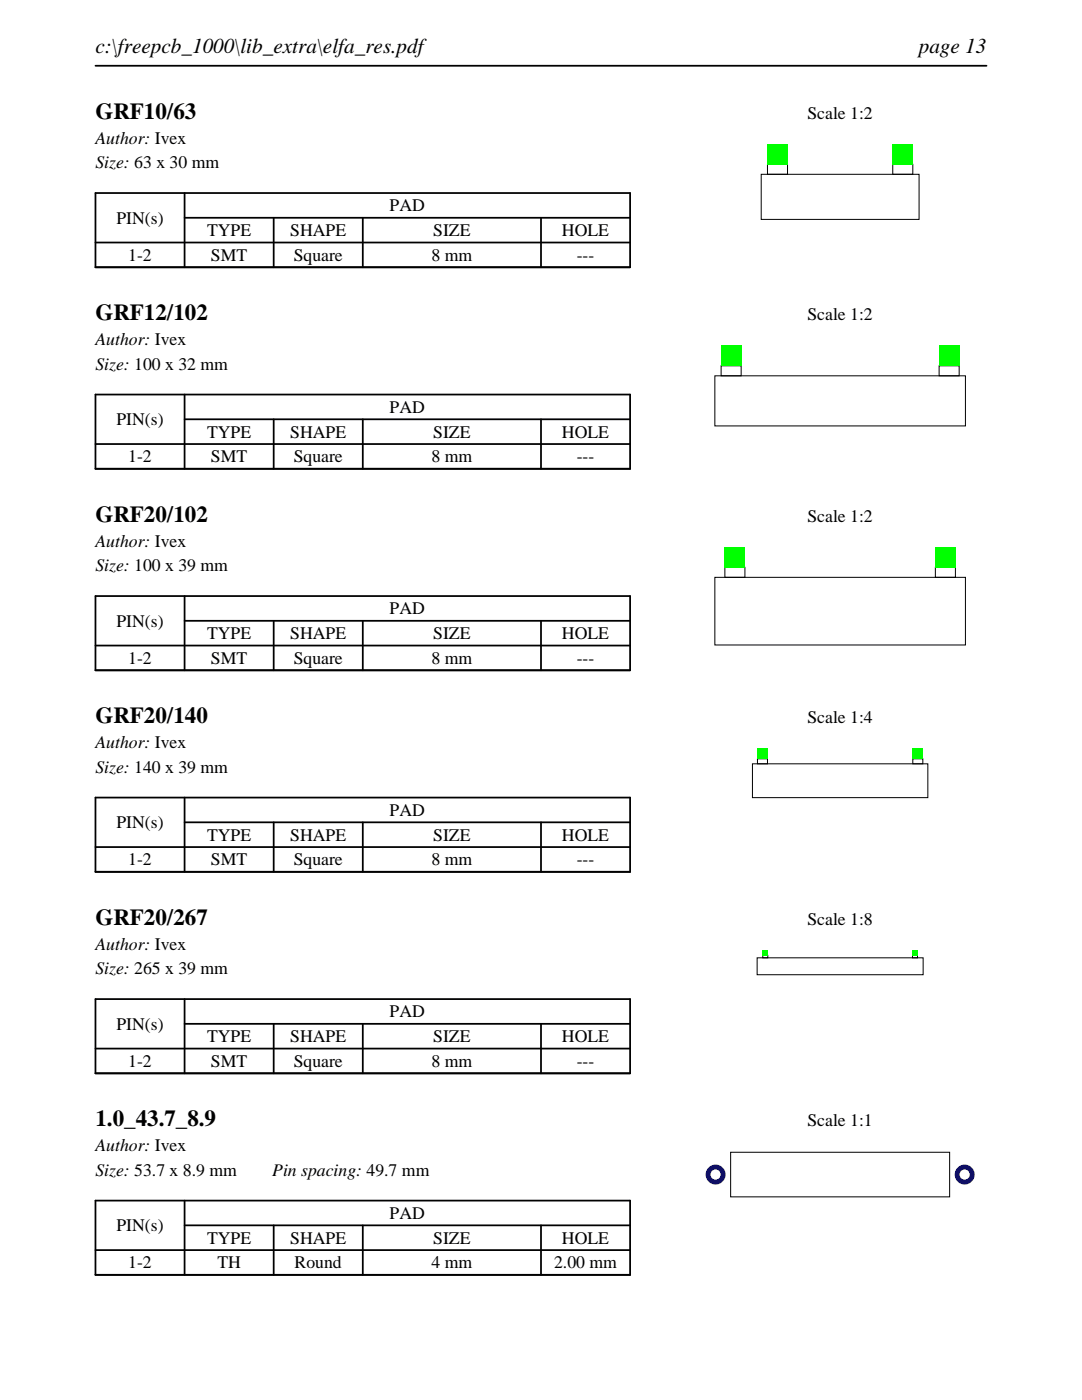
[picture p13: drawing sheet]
<svg xmlns="http://www.w3.org/2000/svg" width="216mm" height="279mm" viewBox="0 0 216 279" stroke-linecap="round" stroke-linejoin="round" font-family="sans-serif">
<defs><g id="words">
<g font-size="4.6">
<text x="19" y="23.7">GRF10/63</text>
<text x="19" y="63.9">GRF12/102</text>
<text x="19" y="104.1">GRF20/102</text>
<text x="19" y="144.4">GRF20/140</text>
<text x="19" y="184.6">GRF20/267</text>
<text x="19" y="224.8">1.0_43.7_8.9</text>
</g>
<g font-size="4.2">
<text x="19" y="10.6">c:\freepcb_1000\lib_extra\elfa_res.pdf</text>
<text x="183.3" y="10.6">page 13</text>
</g>
<g font-size="3.5">
<text x="161.1" y="23.7">Scale 1:2</text>
<text x="19" y="28.6">Author: Ivex</text>
<text x="19" y="33.6">Size: 63 x 30 mm</text>
<text x="23.2" y="44.6">PIN(s)</text>
<text x="41.3" y="47.1">TYPE</text>
<text x="57.9" y="47.1">SHAPE</text>
<text x="77.8" y="42.2">PAD</text>
<text x="86.4" y="47.1">SIZE</text>
<text x="112.1" y="47.1">HOLE</text>
<text x="25.6" y="52.1">1-2</text>
<text x="42.1" y="52.1">SMT</text>
<text x="58.6" y="52.1">Square</text>
<text x="86.1" y="52.1">8 mm</text>
<text x="115.1" y="52.1">---</text>
<text x="161.1" y="63.9">Scale 1:2</text>
<text x="19" y="68.9">Author: Ivex</text>
<text x="19" y="73.8">Size: 100 x 32 mm</text>
<text x="77.8" y="82.4">PAD</text>
<text x="23.2" y="84.8">PIN(s)</text>
<text x="41.3" y="87.3">TYPE</text>
<text x="57.9" y="87.3">SHAPE</text>
<text x="86.4" y="87.3">SIZE</text>
<text x="112.1" y="87.3">HOLE</text>
<text x="25.6" y="92.3">1-2</text>
<text x="42.1" y="92.3">SMT</text>
<text x="58.6" y="92.3">Square</text>
<text x="86.1" y="92.3">8 mm</text>
<text x="115.1" y="92.3">---</text>
<text x="161.1" y="104.1">Scale 1:2</text>
<text x="19" y="109.1">Author: Ivex</text>
<text x="19" y="114">Size: 100 x 39 mm</text>
<text x="23.2" y="125.1">PIN(s)</text>
<text x="77.8" y="122.6">PAD</text>
<text x="41.3" y="127.6">TYPE</text>
<text x="57.9" y="127.6">SHAPE</text>
<text x="86.4" y="127.6">SIZE</text>
<text x="112.1" y="127.6">HOLE</text>
<text x="25.6" y="132.5">1-2</text>
<text x="42.1" y="132.5">SMT</text>
<text x="58.6" y="132.5">Square</text>
<text x="86.1" y="132.5">8 mm</text>
<text x="115.1" y="132.5">---</text>
<text x="19" y="149.3">Author: Ivex</text>
<text x="161.1" y="144.4">Scale 1:4</text>
<text x="19" y="154.2">Size: 140 x 39 mm</text>
<text x="23.2" y="165.3">PIN(s)</text>
<text x="41.3" y="167.8">TYPE</text>
<text x="57.9" y="167.8">SHAPE</text>
<text x="77.8" y="162.8">PAD</text>
<text x="86.4" y="167.8">SIZE</text>
<text x="112.1" y="167.8">HOLE</text>
<text x="25.6" y="172.7">1-2</text>
<text x="42.1" y="172.7">SMT</text>
<text x="58.6" y="172.7">Square</text>
<text x="86.1" y="172.7">8 mm</text>
<text x="115.1" y="172.7">---</text>
<text x="161.1" y="184.6">Scale 1:8</text>
<text x="19" y="189.5">Author: Ivex</text>
<text x="19" y="194.5">Size: 265 x 39 mm</text>
<text x="77.8" y="203.1">PAD</text>
<text x="23.2" y="205.5">PIN(s)</text>
<text x="41.3" y="208">TYPE</text>
<text x="57.9" y="208">SHAPE</text>
<text x="86.4" y="208">SIZE</text>
<text x="112.1" y="208">HOLE</text>
<text x="25.6" y="212.9">1-2</text>
<text x="42.1" y="212.9">SMT</text>
<text x="58.6" y="212.9">Square</text>
<text x="86.1" y="212.9">8 mm</text>
<text x="115.1" y="212.9">---</text>
<text x="161.1" y="224.8">Scale 1:1</text>
<text x="19" y="229.7">Author: Ivex</text>
<text x="19" y="234.7">Size: 53.7 x 8.9 mm</text>
<text x="54.3" y="234.7">Pin spacing: 49.7 mm</text>
<text x="23.2" y="245.7">PIN(s)</text>
<text x="77.8" y="243.3">PAD</text>
<text x="41.3" y="248.2">TYPE</text>
<text x="57.9" y="248.2">SHAPE</text>
<text x="86.4" y="248.2">SIZE</text>
<text x="112.1" y="248.2">HOLE</text>
<text x="25.6" y="253.2">1-2</text>
<text x="43.4" y="253.2">TH</text>
<text x="58.8" y="253.2">Round</text>
<text x="86.1" y="253.2">4 mm</text>
<text x="110.6" y="253.2">2.00 mm</text>
</g>
</g></defs>
<path d="M19 13.1h177.8M19 38.5h106.7v14.8h-106.7zM36.8 38.5v14.8M19 48.4h106.7M36.8 43.5h88.9M54.6 43.5v9.8M72.4 43.5v9.8M107.9 43.5v9.8" fill="none" stroke="#000" stroke-width=".35"/>
<path d="M151.9 34.8h31.5v9h-31.5zM153.1 32.8h4v2h-4zM178.1 32.8h4v2h-4z" fill="none" stroke="#000" stroke-width=".2"/>
<g fill="#0f0">
<path d="M153.1 28.8h4v4h-4z"/>
<path d="M178.1 28.8h4v4h-4z"/>
</g>
<path d="M19 78.7h106.7v14.9h-106.7zM36.8 78.7v14.9M19 88.6h106.7M36.8 83.7h88.9M54.6 83.7v9.9M72.4 83.7v9.9M107.9 83.7v9.9" fill="none" stroke="#000" stroke-width=".35"/>
<path d="M142.6 75h50v10h-50zM143.9 73h4v2h-4zM187.4 73h4v2h-4z" fill="none" stroke="#000" stroke-width=".2"/>
<g fill="#0f0">
<path d="M143.9 69h4v4h-4z"/>
<path d="M187.4 69h4v4h-4z"/>
</g>
<path d="M19 119h106.7v14.8h-106.7zM36.8 119v14.8M19 128.8h106.7M36.8 123.9h88.9M54.6 123.9v9.9M72.4 123.9v9.9M107.9 123.9v9.9" fill="none" stroke="#000" stroke-width=".35"/>
<path d="M142.6 115.2h50v13.5h-50zM144.6 113.2h4v2h-4zM186.6 113.2h4v2h-4z" fill="none" stroke="#000" stroke-width=".2"/>
<g fill="#0f0">
<path d="M144.6 109.2h4v4h-4z"/>
<path d="M186.6 109.2h4v4h-4z"/>
</g>
<path d="M19 159.2h106.7v14.8h-106.7zM36.8 159.2v14.8M19 169.1h106.7M36.8 164.1h88.9M54.6 164.1v9.9M72.4 164.1v9.9M107.9 164.1v9.9" fill="none" stroke="#000" stroke-width=".35"/>
<path d="M150.1 152.4h35v6.8h-35zM151.1 151.4h2v1h-2zM182.1 151.4h2v1h-2z" fill="none" stroke="#000" stroke-width=".2"/>
<g fill="#0f0">
<path d="M151.1 149.4h2v2h-2z"/>
<path d="M182.1 149.4h2v2h-2z"/>
</g>
<path d="M19 199.4h106.7v14.8h-106.7zM36.8 199.4v14.8M19 209.3h106.7M36.8 204.3h88.9M54.6 204.3v9.9M72.4 204.3v9.9M107.9 204.3v9.9" fill="none" stroke="#000" stroke-width=".35"/>
<path d="M151.1 191.2h33.1v3.3h-33.1zM152.2 190.7h1v.5h-1zM182.1 190.7h1v.5h-1z" fill="none" stroke="#000" stroke-width=".2"/>
<g fill="#0f0">
<path d="M152.2 189.7h1v1h-1z"/>
<path d="M182.1 189.7h1v1h-1z"/>
</g>
<path d="M19 239.6h106.7v14.8h-106.7zM36.8 239.6v14.8M19 249.5h106.7M36.8 244.5h88.9M54.6 244.5v9.9M72.4 244.5v9.9M107.9 244.5v9.9" fill="none" stroke="#000" stroke-width=".35"/>
<path d="M145.8 230h43.7v8.9h-43.7z" fill="none" stroke="#000" stroke-width=".2"/>
<g fill="#00f">
<path d="M140.8 234.4a2 2 0 0 0 4 0 2 2 0 0 0-4 0zM141.8 234.4a1 1 0 0 1 2 0 1 1 0 0 1-2 0z"/>
<path d="M190.5 234.4a2 2 0 0 0 4 0 2 2 0 0 0-4 0zM191.5 234.4a1 1 0 0 1 2 0 1 1 0 0 1-2 0z"/>
</g>
<use href="#words"/>
</svg>
